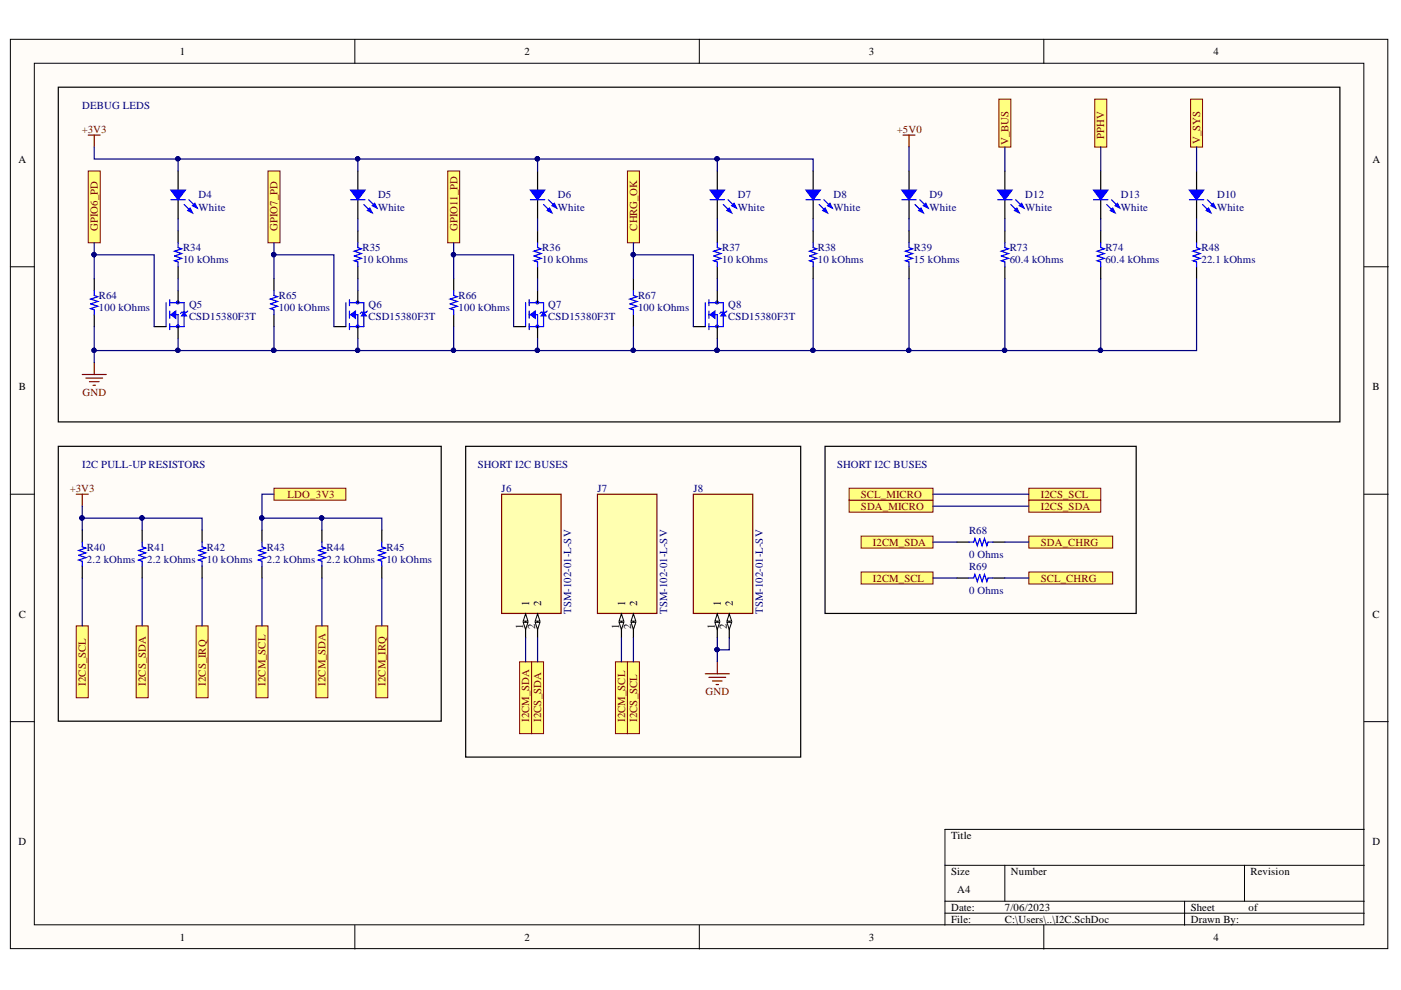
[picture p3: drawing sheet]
<svg xmlns="http://www.w3.org/2000/svg" width="297mm" height="210mm" viewBox="0 0 297 210" stroke-linecap="round" stroke-linejoin="round" font-family="sans-serif">
<defs><g id="words">
<g font-size="2.3">
<text x="38.1" y="11.6">1</text>
<text x="111.2" y="11.6">2</text>
<text x="184.2" y="11.6">3</text>
<text x="257.3" y="11.6">4</text>
<text x="3.9" y="34.5">A</text>
<text x="291" y="34.5">A</text>
<text x="4" y="82.7">B</text>
<text x="291" y="82.7">B</text>
<text x="4" y="130.9">C</text>
<text x="112.2" y="128.4" transform="rotate(-90 112.2 128.4)">1</text>
<text x="114.7" y="128.4" transform="rotate(-90 114.7 128.4)">2</text>
<text x="132.6" y="128.4" transform="rotate(-90 132.6 128.4)">1</text>
<text x="135.1" y="128.4" transform="rotate(-90 135.1 128.4)">2</text>
<text x="152.9" y="128.4" transform="rotate(-90 152.9 128.4)">1</text>
<text x="155.4" y="128.4" transform="rotate(-90 155.4 128.4)">2</text>
<text x="291" y="130.9">C</text>
<text x="110.9" y="133.3" transform="rotate(-90 110.9 133.3)">1</text>
<text x="113.5" y="133.3" transform="rotate(-90 113.5 133.3)">2</text>
<text x="131.3" y="133.3" transform="rotate(-90 131.3 133.3)">1</text>
<text x="133.8" y="133.3" transform="rotate(-90 133.8 133.3)">2</text>
<text x="151.6" y="133.3" transform="rotate(-90 151.6 133.3)">1</text>
<text x="154.1" y="133.3" transform="rotate(-90 154.1 133.3)">2</text>
<text x="3.9" y="179.2">D</text>
<text x="201.6" y="177.9">Title</text>
<text x="291" y="179.2">D</text>
<text x="201.6" y="185.5">Size</text>
<text x="214.3" y="185.5">Number</text>
<text x="265.1" y="185.5">Revision</text>
<text x="202.9" y="189.3">A4</text>
<text x="201.6" y="193.1">Date:</text>
<text x="201.6" y="195.7">File:</text>
<text x="213.1" y="193.1">7/06/2023</text>
<text x="213.1" y="195.7">C:\Users\..\I2C.SchDoc</text>
<text x="252.5" y="193.1">Sheet</text>
<text x="252.5" y="195.7">Drawn By:</text>
<text x="264.7" y="193.1">of</text>
<text x="38.1" y="199.5">1</text>
<text x="111.2" y="199.5">2</text>
<text x="184.2" y="199.5">3</text>
<text x="257.3" y="199.5">4</text>
</g>
<g font-size="2.3" fill="#000080">
<text x="17.4" y="23.1">DEBUG LEDS</text>
<text x="42.1" y="42.1">D4</text>
<text x="42.1" y="44.7">White</text>
<text x="80.2" y="42.1">D5</text>
<text x="80.2" y="44.7">White</text>
<text x="118.3" y="42.1">D6</text>
<text x="118.3" y="44.7">White</text>
<text x="156.4" y="42.1">D7</text>
<text x="156.4" y="44.7">White</text>
<text x="176.7" y="42.1">D8</text>
<text x="176.7" y="44.7">White</text>
<text x="197.1" y="42.1">D9</text>
<text x="197.1" y="44.7">White</text>
<text x="217.4" y="42.1">D12</text>
<text x="217.4" y="44.7">White</text>
<text x="237.7" y="42.1">D13</text>
<text x="237.7" y="44.7">White</text>
<text x="258" y="42.1">D10</text>
<text x="258" y="44.7">White</text>
<text x="38.8" y="53.3">R34</text>
<text x="76.9" y="53.3">R35</text>
<text x="115" y="53.3">R36</text>
<text x="153.1" y="53.3">R37</text>
<text x="173.4" y="53.3">R38</text>
<text x="193.8" y="53.3">R39</text>
<text x="214.1" y="53.3">R73</text>
<text x="234.4" y="53.3">R74</text>
<text x="254.7" y="53.3">R48</text>
<text x="38.8" y="55.8">10 kOhms</text>
<text x="76.9" y="55.8">10 kOhms</text>
<text x="115" y="55.8">10 kOhms</text>
<text x="153.1" y="55.8">10 kOhms</text>
<text x="173.4" y="55.8">10 kOhms</text>
<text x="193.8" y="55.8">15 kOhms</text>
<text x="214.1" y="55.8">60.4 kOhms</text>
<text x="234.4" y="55.8">60.4 kOhms</text>
<text x="254.7" y="55.8">22.1 kOhms</text>
<text x="21" y="66">100 kOhms</text>
<text x="21" y="63.4">R64</text>
<text x="40.1" y="65.3">Q5</text>
<text x="59.1" y="66">100 kOhms</text>
<text x="59.1" y="63.4">R65</text>
<text x="78.1" y="65.3">Q6</text>
<text x="97.2" y="66">100 kOhms</text>
<text x="97.2" y="63.4">R66</text>
<text x="116.3" y="65.3">Q7</text>
<text x="135.3" y="66">100 kOhms</text>
<text x="135.3" y="63.4">R67</text>
<text x="154.4" y="65.3">Q8</text>
<text x="40.1" y="67.8">CSD15380F3T</text>
<text x="78.1" y="67.8">CSD15380F3T</text>
<text x="116.3" y="67.8">CSD15380F3T</text>
<text x="154.4" y="67.8">CSD15380F3T</text>
<text x="17.4" y="99.2">I2C PULL-UP RESISTORS</text>
<text x="101.3" y="99.2">SHORT I2C BUSES</text>
<text x="177.5" y="99.2">SHORT I2C BUSES</text>
<text x="106.4" y="104.3">J6</text>
<text x="126.7" y="104.3">J7</text>
<text x="147" y="104.3">J8</text>
<text x="205.4" y="113.2">R68</text>
<text x="18.4" y="119.3">2.2 kOhms</text>
<text x="18.4" y="116.7">R40</text>
<text x="31.2" y="119.3">2.2 kOhms</text>
<text x="31.2" y="116.7">R41</text>
<text x="43.9" y="119.3">10 kOhms</text>
<text x="43.9" y="116.7">R42</text>
<text x="56.6" y="119.3">2.2 kOhms</text>
<text x="56.6" y="116.7">R43</text>
<text x="69.2" y="119.3">2.2 kOhms</text>
<text x="69.2" y="116.7">R44</text>
<text x="81.9" y="119.3">10 kOhms</text>
<text x="81.9" y="116.7">R45</text>
<text x="205.4" y="118.3">0 Ohms</text>
<text x="205.4" y="125.9">0 Ohms</text>
<text x="205.4" y="120.8">R69</text>
<text x="121.1" y="130.2" transform="rotate(-90 121.1 130.2)">TSM-102-01-L-SV</text>
<text x="141.4" y="130.2" transform="rotate(-90 141.4 130.2)">TSM-102-01-L-SV</text>
<text x="161.7" y="130.2" transform="rotate(-90 161.7 130.2)">TSM-102-01-L-SV</text>
</g>
<g font-size="2.3" fill="#800000">
<text x="17.3" y="28.1">+3V3</text>
<text x="190.1" y="28.1">+5V0</text>
<text x="234.1" y="29.4" transform="rotate(-90 234.1 29.4)">PPHV</text>
<text x="213.8" y="30.8" transform="rotate(-90 213.8 30.8)">V_BUS</text>
<text x="254.5" y="30.6" transform="rotate(-90 254.5 30.6)">V_SYS</text>
<text x="20.7" y="48.9" transform="rotate(-90 20.7 48.9)">GPIO6_PD</text>
<text x="58.8" y="48.9" transform="rotate(-90 58.8 48.9)">GPIO7_PD</text>
<text x="97" y="48.9" transform="rotate(-90 97 48.9)">GPIO11_PD</text>
<text x="135.1" y="48.9" transform="rotate(-90 135.1 48.9)">CHRG_OK</text>
<text x="17.5" y="84">GND</text>
<text x="14.8" y="104.3">+3V3</text>
<text x="61" y="105.6">LDO_3V3</text>
<text x="182.5" y="105.6">SCL_MICRO</text>
<text x="220.7" y="105.6">I2CS_SCL</text>
<text x="182.5" y="108.1">SDA_MICRO</text>
<text x="220.7" y="108.1">I2CS_SDA</text>
<text x="185.1" y="115.7">I2CM_SDA</text>
<text x="220.7" y="115.7">SDA_CHRG</text>
<text x="185.1" y="123.3">I2CM_SCL</text>
<text x="220.7" y="123.3">SCL_CHRG</text>
<text x="18.2" y="145.4" transform="rotate(-90 18.2 145.4)">I2CS_SCL</text>
<text x="30.9" y="145.4" transform="rotate(-90 30.9 145.4)">I2CS_SDA</text>
<text x="43.6" y="145.4" transform="rotate(-90 43.6 145.4)">I2CS_IRQ</text>
<text x="56.3" y="145.4" transform="rotate(-90 56.3 145.4)">I2CM_SCL</text>
<text x="69" y="145.4" transform="rotate(-90 69 145.4)">I2CM_SDA</text>
<text x="81.8" y="145.4" transform="rotate(-90 81.8 145.4)">I2CM_IRQ</text>
<text x="149.6" y="147.4">GND</text>
<text x="112.2" y="153" transform="rotate(-90 112.2 153)">I2CM_SDA</text>
<text x="114.7" y="153" transform="rotate(-90 114.7 153)">I2CS_SDA</text>
<text x="132.6" y="153" transform="rotate(-90 132.6 153)">I2CM_SCL</text>
<text x="135.1" y="153" transform="rotate(-90 135.1 153)">I2CS_SCL</text>
</g>
</g></defs>
<g fill="#fffcf8" stroke="#000" stroke-width=".21">
<path d="M2.2 8.3h292v192.8h-292z"/>
<path d="M7.3 13.4h281.9v182.7h-281.9z"/>
</g>
<g fill="none" stroke="#000" stroke-width=".21">
<path d="M75.2 8.3v5.1M148.3 8.3v5.1M221.3 8.3v5.1M2.2 56.6h5.1M289.3 56.6h5M2.2 104.8h5.1M289.3 104.8h5M2.2 153h5.1M289.3 153h5M289.3 175.9h-89v20.3M75.2 196.2v5M148.3 196.2v5"/>
<path d="M200.3 183.5h89M200.3 191.1h89M200.3 193.6h89M213 183.5v7.6M221.3 196.2v5M251.2 191.1v5.1M263.9 183.5v7.6"/>
</g>
<g fill="#ffff80" stroke="#800000" stroke-width=".21">
<path d="M218.1 113.7h17.8v2.5h-17.8z" fill-rule="evenodd"/>
<path d="M218.1 121.3h17.8v2.5h-17.8z" fill-rule="evenodd"/>
<path d="M182.6 121.3h15.2v2.5h-15.2z" fill-rule="evenodd"/>
<path d="M182.6 113.7h15.2v2.5h-15.2z" fill-rule="evenodd"/>
<path d="M180 106.1h17.8v2.5h-17.8z" fill-rule="evenodd"/>
<path d="M180 103.5h17.8v2.6h-17.8z" fill-rule="evenodd"/>
<path d="M218.1 103.5h15.3v2.6h-15.3z" fill-rule="evenodd"/>
<path d="M218.1 106.1h15.3v2.5h-15.3z" fill-rule="evenodd"/>
<path d="M130.5 140.3h2.5v15.2h-2.5z" fill-rule="evenodd"/>
<path d="M110.2 140.3h2.5v15.2h-2.5z" fill-rule="evenodd"/>
<path d="M133 140.3h2.6v15.2h-2.6z" fill-rule="evenodd"/>
<path d="M112.7 140.3h2.5v15.2h-2.5z" fill-rule="evenodd"/>
</g>
<path d="M106.4 104.8h12.6v25.3h-12.6z" fill="#ffffb0" stroke="#800000" stroke-width=".25"/>
<path d="M111.4 130.2v5" fill="none" stroke="#000" stroke-width=".25"/>
<path d="M111.4 130.2l.5 1.5h-1z" fill="#fffcf8"/>
<path d="M111.4 130.2l.5 1.5h-1z" fill="none" stroke="#000" stroke-width=".21"/>
<path d="M110.9 131.9h1l-.5 1.6z" fill="#fffcf8"/>
<path d="M110.9 131.9h1l-.5 1.6z" fill="none" stroke="#000" stroke-width=".21"/>
<path d="M114 130.2v5" fill="none" stroke="#000" stroke-width=".25"/>
<path d="M114 130.2l.5 1.5h-1z" fill="#fffcf8"/>
<path d="M114 130.2l.5 1.5h-1z" fill="none" stroke="#000" stroke-width=".21"/>
<path d="M113.5 131.9h1l-.5 1.6z" fill="#fffcf8"/>
<path d="M113.5 131.9h1l-.5 1.6z" fill="none" stroke="#000" stroke-width=".21"/>
<path d="M126.7 104.8h12.6v25.3h-12.6z" fill="#ffffb0" stroke="#800000" stroke-width=".25"/>
<path d="M131.8 130.2v5" fill="none" stroke="#000" stroke-width=".25"/>
<path d="M131.8 130.2l.5 1.5h-1.1z" fill="#fffcf8"/>
<path d="M131.8 130.2l.5 1.5h-1.1z" fill="none" stroke="#000" stroke-width=".21"/>
<path d="M131.2 131.9h1.1l-.5 1.6z" fill="#fffcf8"/>
<path d="M131.2 131.9h1.1l-.5 1.6z" fill="none" stroke="#000" stroke-width=".21"/>
<path d="M134.3 130.2v5" fill="none" stroke="#000" stroke-width=".25"/>
<path d="M134.3 130.2l.5 1.5h-1z" fill="#fffcf8"/>
<path d="M134.3 130.2l.5 1.5h-1z" fill="none" stroke="#000" stroke-width=".21"/>
<path d="M133.8 131.9h1l-.5 1.6z" fill="#fffcf8"/>
<path d="M133.8 131.9h1l-.5 1.6z" fill="none" stroke="#000" stroke-width=".21"/>
<g fill="none" stroke="#000" stroke-width=".25">
<path d="M98.7 94.6h71.1v65.9h-71.1zM174.9 94.6h66v35.5h-66zM17.4 112.4v2.5M30.1 112.4v2.5M42.8 112.4v2.5M55.5 112.4v2.5M68.2 112.4v2.5M81 112.4v2.5M17.4 120v2.6M30.1 120v2.6M42.8 120v2.6M55.5 120v2.6"/>
<path d="M68.2 120v2.6M81 120v2.6"/>
</g>
<path d="M17.4 114.9v1.1l.8 .2-1.5 .5 1.5 .5-1.5 .5 1.5 .5-1.5 .5 .7 .3v1M30.1 114.9v1.1l.8 .2-1.5 .5 1.5 .5-1.5 .5 1.5 .5-1.5 .5 .7 .3v1M42.8 114.9v1.1l.8 .2-1.5 .5 1.5 .5-1.5 .5 1.5 .5-1.5 .5 .7 .3v1M55.5 114.9v1.1l.8 .2-1.5 .5 1.5 .5-1.5 .5 1.5 .5-1.5 .5 .7 .3v1M68.2 114.9v1.1l.8 .2-1.5 .5 1.5 .5-1.5 .5 1.5 .5-1.5 .5 .7 .3v1M81 114.9v1.1l.7 .2-1.5 .5 1.5 .5-1.5 .5 1.5 .5-1.5 .5 .8 .3v1" fill="none" stroke="#00f" stroke-width=".25"/>
<path d="M16.2 104.8h2.5M17.4 104.8v2.5" fill="none" stroke="#800000" stroke-width=".25"/>
<g fill="#ffff80" stroke="#800000" stroke-width=".21">
<path d="M16.2 132.7h2.5v15.2h-2.5z" fill-rule="evenodd"/>
<path d="M28.9 132.7h2.5v15.2h-2.5z" fill-rule="evenodd"/>
<path d="M41.6 132.7h2.5v15.2h-2.5z" fill-rule="evenodd"/>
<path d="M54.3 132.7h2.5v15.2h-2.5z" fill-rule="evenodd"/>
<path d="M67 132.7h2.5v15.2h-2.5z" fill-rule="evenodd"/>
<path d="M79.7 132.7h2.5v15.2h-2.5z" fill-rule="evenodd"/>
</g>
<path d="M12.4 94.6h81.2v58.3h-81.2z" fill="none" stroke="#000" stroke-width=".25"/>
<g fill="#ffff80" stroke="#800000" stroke-width=".21">
<path d="M18.7 36.3h2.6v15.2h-2.6z" fill-rule="evenodd"/>
<path d="M56.8 36.3h2.6v15.2h-2.6z" fill-rule="evenodd"/>
<path d="M94.9 36.3h2.6v15.2h-2.6z" fill-rule="evenodd"/>
</g>
<path d="M75.9 36.3v4M75.9 42.3v4.1" fill="none" stroke="#000" stroke-width=".25"/>
<path d="M74.3 42.3h3.1" fill="none" stroke="#00f" stroke-width=".25"/>
<path d="M74.3 40.3h3.1l-1.5 2z" fill="#00f"/>
<path d="M74.3 40.3h3.1l-1.5 2zM78.2 42.3l1.2 1.3" fill="none" stroke="#00f" stroke-width=".25"/>
<path d="M78.9 43.6l.5-.5 .5 1z" fill="#00f"/>
<path d="M77.1 43.4l1.6 1.5M78.9 43.6l.5-.5 .5 1z" fill="none" stroke="#00f" stroke-width=".25"/>
<path d="M77.9 44.6l.5-.5 .5 1z" fill="#00f"/>
<path d="M36.2 42.3h3.1M77.9 44.6l.5-.5 .5 1z" fill="none" stroke="#00f" stroke-width=".25"/>
<path d="M37.8 36.3v4M37.8 42.3v4.1" fill="none" stroke="#000" stroke-width=".25"/>
<path d="M36.2 40.3h3.1l-1.5 2z" fill="#00f"/>
<path d="M36.2 40.3h3.1l-1.5 2zM40 42.3l1.3 1.3" fill="none" stroke="#00f" stroke-width=".25"/>
<path d="M40.8 43.6l.5-.5 .5 1z" fill="#00f"/>
<path d="M39 43.4l1.6 1.5M40.8 43.6l.5-.5 .5 1z" fill="none" stroke="#00f" stroke-width=".25"/>
<path d="M39.8 44.6l.5-.5 .5 1z" fill="#00f"/>
<path d="M39.8 44.6l.5-.5 .5 1zM112.5 42.3h3" fill="none" stroke="#00f" stroke-width=".25"/>
<path d="M114 36.3v4M114 42.3v4.1" fill="none" stroke="#000" stroke-width=".25"/>
<path d="M112.5 40.3h3l-1.5 2z" fill="#00f"/>
<path d="M112.5 40.3h3l-1.5 2zM116.3 42.3l1.2 1.3" fill="none" stroke="#00f" stroke-width=".25"/>
<path d="M117 43.6l.5-.5 .5 1z" fill="#00f"/>
<path d="M115.2 43.4l1.6 1.5M117 43.6l.5-.5 .5 1z" fill="none" stroke="#00f" stroke-width=".25"/>
<path d="M116 44.6l.5-.5 .5 1z" fill="#00f"/>
<path d="M37.8 51.5v1l.7 .3-1.5 .5 1.5 .5-1.5 .5 1.5 .5-1.5 .5 .8 .2v1.1M75.9 51.5v1l.7 .3-1.5 .5 1.5 .5-1.5 .5 1.5 .5-1.5 .5 .8 .2v1.1M114 51.5v1l.7 .3-1.5 .5 1.5 .5-1.5 .5 1.5 .5-1.5 .5 .8 .2v1.1M116 44.6l.5-.5 .5 1zM35.2 64.2v5.1M36 66.7h1.8v2.6M36 63.5v1.3M36 66v1.5M36 68.6v1.3M36 64.2h3v5.1h-3M39.8 66l-.3 .2h-1l-.2 .3" fill="none" stroke="#00f" stroke-width=".25"/>
<path d="M37.8 48.9v2.6M37.8 56.6v2.5M75.9 48.9v2.6M75.9 56.6v2.5M114 48.9v2.6M114 56.6v2.5" fill="none" stroke="#000" stroke-width=".25"/>
<path d="M18.7 28.6h2.6M20 28.6v2.6M17.4 79.4h5.1M20 76.9v2.5M18.2 80.2h3.6M19 80.9h2M19.7 81.7h.5" fill="none" stroke="#800000" stroke-width=".25"/>
<path d="M39 66.2l.5 .8h-1z" fill="#00f"/>
<path d="M39 66.2l.5 .8h-1z" fill="none" stroke="#00f" stroke-width=".25"/>
<path d="M36.2 66.7l1.1-.7v1.5z" fill="#00f"/>
<path d="M36.2 66.7l1.1-.7v1.5zM73.3 64.2v5.1M74.1 63.5v1.3M74.1 66v1.5M74.1 68.6v1.3M74.1 66.7h1.8v2.6M74.1 64.2h3v5.1h-3M77.9 66l-.3 .2h-1l-.2 .3" fill="none" stroke="#00f" stroke-width=".25"/>
<g fill="none" stroke="#00f" stroke-width=".21">
<circle cx="37.7" cy="64.1" r=".32"/>
<circle cx="37.7" cy="69.2" r=".31"/>
</g>
<path d="M32.7 69.3h2.5M37.8 61.6v2.6M37.8 69.3v2.5" fill="none" stroke="#000" stroke-width=".25"/>
<path d="M77.1 66.2l.5 .8h-1z" fill="#00f"/>
<path d="M77.1 66.2l.5 .8h-1z" fill="none" stroke="#00f" stroke-width=".25"/>
<path d="M74.3 66.7l1.1-.7v1.5z" fill="#00f"/>
<path d="M74.3 66.7l1.1-.7v1.5zM111.4 64.2v5.1M112.2 63.5v1.3M112.2 66v1.5M112.2 68.6v1.3M112.2 66.7h1.8v2.6M112.2 64.2h3v5.1h-3M116 66l-.2 .2h-1.1l-.2 .3" fill="none" stroke="#00f" stroke-width=".25"/>
<g fill="none" stroke="#00f" stroke-width=".21">
<circle cx="75.8" cy="64.1" r=".31"/>
<circle cx="75.8" cy="69.2" r=".3"/>
</g>
<path d="M70.8 69.3h2.5M75.9 61.6v2.6M75.9 69.3v2.5" fill="none" stroke="#000" stroke-width=".25"/>
<path d="M115.2 66.2l.6 .8h-1.1z" fill="#00f"/>
<path d="M115.2 66.2l.6 .8h-1.1z" fill="none" stroke="#00f" stroke-width=".25"/>
<path d="M112.5 66.7l1-.7v1.5z" fill="#00f"/>
<path d="M170.9 42.3h3M112.5 66.7l1-.7v1.5z" fill="none" stroke="#00f" stroke-width=".25"/>
<g fill="none" stroke="#00f" stroke-width=".21">
<circle cx="113.9" cy="64.1" r=".31"/>
<circle cx="113.9" cy="69.2" r=".3"/>
</g>
<path d="M12.4 18.5h271.7v71h-271.7zM172.4 36.3v4M172.4 42.3v4.1M108.9 69.3h2.5M114 61.6v2.6M114 69.3v2.5" fill="none" stroke="#000" stroke-width=".25"/>
<path d="M170.9 40.3h3l-1.5 2z" fill="#00f"/>
<path d="M170.9 40.3h3l-1.5 2zM174.7 42.3l1.3 1.3" fill="none" stroke="#00f" stroke-width=".25"/>
<path d="M175.5 43.6l.5-.5 .5 1z" fill="#00f"/>
<path d="M173.7 43.4l1.5 1.5M175.5 43.6l.5-.5 .5 1z" fill="none" stroke="#00f" stroke-width=".25"/>
<path d="M174.4 44.6l.5-.5 .6 1z" fill="#00f"/>
<path d="M172.4 51.5v1l.8 .3-1.6 .5 1.6 .5-1.6 .5 1.6 .5-1.6 .5 .8 .2v1.1M174.4 44.6l.5-.5 .6 1z" fill="none" stroke="#00f" stroke-width=".25"/>
<path d="M172.4 48.9v2.6M172.4 56.6v2.5" fill="none" stroke="#000" stroke-width=".25"/>
<path d="M133 36.3h2.6v15.2h-2.6z" fill-rule="evenodd" fill="#ffff80" stroke="#800000" stroke-width=".21"/>
<path d="M152.1 36.3v4M152.1 42.3v4.1" fill="none" stroke="#000" stroke-width=".25"/>
<path d="M150.6 42.3h3" fill="none" stroke="#00f" stroke-width=".25"/>
<path d="M150.6 40.3h3l-1.5 2z" fill="#00f"/>
<path d="M150.6 40.3h3l-1.5 2zM154.4 42.3l1.2 1.3" fill="none" stroke="#00f" stroke-width=".25"/>
<path d="M155.1 43.6l.5-.5 .5 1z" fill="#00f"/>
<path d="M153.4 43.4l1.5 1.5M155.1 43.6l.5-.5 .5 1z" fill="none" stroke="#00f" stroke-width=".25"/>
<path d="M154.1 44.6l.5-.5 .5 1z" fill="#00f"/>
<path d="M152.1 51.5v1l.7 .3-1.5 .5 1.5 .5-1.5 .5 1.5 .5-1.5 .5 .8 .2v1.1M154.1 44.6l.5-.5 .5 1zM149.5 64.2v5.1M150.3 66.7h1.8v2.6M150.3 63.5v1.3M150.3 66v1.5M150.3 68.6v1.3M150.3 64.2h3.1v5.1h-3.1M154.1 66l-.2 .2h-1.1l-.2 .3" fill="none" stroke="#00f" stroke-width=".25"/>
<path d="M152.1 48.9v2.6M152.1 56.6v2.5" fill="none" stroke="#000" stroke-width=".25"/>
<path d="M153.4 66.2l.5 .8h-1.1z" fill="#00f"/>
<path d="M153.4 66.2l.5 .8h-1.1z" fill="none" stroke="#00f" stroke-width=".25"/>
<path d="M150.6 66.7l1-.7v1.5z" fill="#00f"/>
<path d="M191.2 42.3h3.1M150.6 66.7l1-.7v1.5z" fill="none" stroke="#00f" stroke-width=".25"/>
<g fill="none" stroke="#00f" stroke-width=".21">
<circle cx="152" cy="64.1" r=".32"/>
<circle cx="152" cy="69.2" r=".31"/>
</g>
<path d="M192.7 36.3v4M192.7 42.3v4.1M147 69.3h2.5M152.1 61.6v2.6M152.1 69.3v2.5" fill="none" stroke="#000" stroke-width=".25"/>
<path d="M191.2 40.3h3.1l-1.6 2z" fill="#00f"/>
<path d="M191.2 40.3h3.1l-1.6 2zM195 42.3l1.3 1.3" fill="none" stroke="#00f" stroke-width=".25"/>
<path d="M195.8 43.6l.5-.5 .5 1z" fill="#00f"/>
<path d="M194 43.4l1.5 1.5M195.8 43.6l.5-.5 .5 1z" fill="none" stroke="#00f" stroke-width=".25"/>
<path d="M194.8 44.6l.5-.5 .5 1z" fill="#00f"/>
<path d="M194.8 44.6l.5-.5 .5 1z" fill="none" stroke="#00f" stroke-width=".25"/>
<path d="M191.5 28.6h2.5M192.7 28.6v2.6" fill="none" stroke="#800000" stroke-width=".25"/>
<path d="M147 104.8h12.6v25.3h-12.6z" fill="#ffffb0" stroke="#800000" stroke-width=".25"/>
<path d="M152.1 130.2v5" fill="none" stroke="#000" stroke-width=".25"/>
<path d="M152.1 130.2l.5 1.5h-1z" fill="#fffcf8"/>
<path d="M152.1 130.2l.5 1.5h-1z" fill="none" stroke="#000" stroke-width=".21"/>
<path d="M151.6 131.9h1l-.5 1.6z" fill="#fffcf8"/>
<path d="M151.6 131.9h1l-.5 1.6z" fill="none" stroke="#000" stroke-width=".21"/>
<path d="M154.6 130.2v5" fill="none" stroke="#000" stroke-width=".25"/>
<path d="M154.6 130.2l.5 1.5h-1z" fill="#fffcf8"/>
<path d="M154.6 130.2l.5 1.5h-1z" fill="none" stroke="#000" stroke-width=".21"/>
<path d="M154.1 131.9h1l-.5 1.6z" fill="#fffcf8"/>
<path d="M154.1 131.9h1l-.5 1.6z" fill="none" stroke="#000" stroke-width=".21"/>
<path d="M149.5 142.9h5.1M150.3 143.6h3.6M151.1 144.4h2M151.8 145.1h.5M152.1 140.3v2.6" fill="none" stroke="#800000" stroke-width=".25"/>
<g fill="none" stroke="#000" stroke-width=".25">
<path d="M20 59.1v2.5M58.1 59.1v2.5M96.2 59.1v2.5M134.3 59.1v2.5M192.7 48.9v2.6M192.7 56.6v2.5M20 66.7v2.6M58.1 66.7v2.6M96.2 66.7v2.6M134.3 66.7v2.6M202.9 114.9h2.5M210.5 114.9h2.5"/>
<path d="M202.9 122.6h2.5M210.5 122.6h2.5"/>
</g>
<path d="M192.7 51.5v1l.8 .3-1.5 .5 1.5 .5-1.5 .5 1.5 .5-1.5 .5 .7 .2v1.1M20 61.6v1.1l.7 .2-1.5 .5 1.5 .5-1.5 .5 1.5 .5-1.5 .5 .8 .3v1M58.1 61.6v1.1l.7 .2-1.5 .5 1.5 .5-1.5 .5 1.5 .5-1.5 .5 .8 .3v1M96.2 61.6v1.1l.8 .2-1.6 .5 1.6 .5-1.6 .5 1.6 .5-1.6 .5 .8 .3v1M134.3 61.6v1.1l.8 .2-1.6 .5 1.6 .5-1.6 .5 1.6 .5-1.6 .5 .8 .3v1M205.4 114.9h1l.3-.7 .5 1.5 .5-1.5 .5 1.5 .5-1.5 .5 1.5 .3-.8h1M205.4 122.6h1l.3-.8 .5 1.5 .5-1.5 .5 1.5 .5-1.5 .5 1.5 .3-.7h1" fill="none" stroke="#00f" stroke-width=".25"/>
<g fill="#ffff80" stroke="#800000" stroke-width=".21">
<path d="M58.1 103.5h15.2v2.6h-15.2z" fill-rule="evenodd"/>
<path d="M211.8 21h2.5v10.2h-2.5z" fill-rule="evenodd"/>
<path d="M232.1 21h2.5v10.2h-2.5z" fill-rule="evenodd"/>
</g>
<path d="M213 36.3v4M213 42.3v4.1" fill="none" stroke="#000" stroke-width=".25"/>
<path d="M211.5 42.3h3.1" fill="none" stroke="#00f" stroke-width=".25"/>
<path d="M211.5 40.3h3.1l-1.6 2z" fill="#00f"/>
<path d="M211.5 40.3h3.1l-1.6 2zM215.3 42.3l1.3 1.3" fill="none" stroke="#00f" stroke-width=".25"/>
<path d="M216.1 43.6l.5-.5 .5 1z" fill="#00f"/>
<path d="M214.3 43.4l1.5 1.5M216.1 43.6l.5-.5 .5 1z" fill="none" stroke="#00f" stroke-width=".25"/>
<path d="M215.1 44.6l.5-.5 .5 1z" fill="#00f"/>
<path d="M215.1 44.6l.5-.5 .5 1zM231.8 42.3h3.1" fill="none" stroke="#00f" stroke-width=".25"/>
<path d="M233.4 36.3v4M233.4 42.3v4.1" fill="none" stroke="#000" stroke-width=".25"/>
<path d="M231.8 40.3h3.1l-1.5 2z" fill="#00f"/>
<path d="M231.8 40.3h3.1l-1.5 2zM235.7 42.3l1.2 1.3" fill="none" stroke="#00f" stroke-width=".25"/>
<path d="M236.4 43.6l.5-.5 .5 1z" fill="#00f"/>
<path d="M234.6 43.4l1.6 1.5M236.4 43.6l.5-.5 .5 1z" fill="none" stroke="#00f" stroke-width=".25"/>
<path d="M235.4 44.6l.5-.5 .5 1z" fill="#00f"/>
<path d="M213 51.5v1l.8 .3-1.5 .5 1.5 .5-1.5 .5 1.5 .5-1.5 .5 .7 .2v1.1M233.4 51.5v1l.7 .3-1.5 .5 1.5 .5-1.5 .5 1.5 .5-1.5 .5 .8 .2v1.1M235.4 44.6l.5-.5 .5 1z" fill="none" stroke="#00f" stroke-width=".25"/>
<path d="M213 48.9v2.6M213 56.6v2.5M233.4 48.9v2.6M233.4 56.6v2.5" fill="none" stroke="#000" stroke-width=".25"/>
<path d="M252.4 21h2.6v10.2h-2.6z" fill-rule="evenodd" fill="#ffff80" stroke="#800000" stroke-width=".21"/>
<path d="M253.7 36.3v4M253.7 42.3v4.1" fill="none" stroke="#000" stroke-width=".25"/>
<path d="M252.2 42.3h3" fill="none" stroke="#00f" stroke-width=".25"/>
<path d="M252.2 40.3h3l-1.5 2z" fill="#00f"/>
<path d="M252.2 40.3h3l-1.5 2zM256 42.3l1.3 1.3" fill="none" stroke="#00f" stroke-width=".25"/>
<path d="M256.7 43.6l.6-.5 .5 1z" fill="#00f"/>
<path d="M255 43.4l1.5 1.5M256.7 43.6l.6-.5 .5 1z" fill="none" stroke="#00f" stroke-width=".25"/>
<path d="M255.7 44.6l.5-.5 .5 1z" fill="#00f"/>
<path d="M253.7 51.5v1l.8 .3-1.6 .5 1.6 .5-1.6 .5 1.6 .5-1.6 .5 .8 .2v1.1M255.7 44.6l.5-.5 .5 1z" fill="none" stroke="#00f" stroke-width=".25"/>
<path d="M253.7 48.9v2.6M253.7 56.6v2.5" fill="none" stroke="#000" stroke-width=".25"/>
<g fill="none" stroke="#000080" stroke-width=".25">
<path d="M20 31.2v2.5h94M37.8 33.7v2.6M75.9 33.7v2.6M114 33.7h58.4v2.6M114 33.7v2.6M152.1 33.7v2.6M192.7 31.2v5.1M213 31.2v5.1M233.4 31.2v5.1M253.7 31.2v5.1M20 51.5v2.5h12.7v15.3M20 54v5.1"/>
<path d="M37.8 46.4v2.5M37.8 59.1v2.5M58.1 51.5v2.5h12.7v15.3M58.1 54v5.1M75.9 46.4v2.5M75.9 59.1v2.5M96.2 51.5v2.5h12.7v15.3M96.2 54v5.1M114 46.4v2.5M114 59.1v2.5M134.3 51.5v7.6M134.3 54h12.7v15.3"/>
<path d="M152.1 46.4v2.5M152.1 59.1v2.5M172.4 59.1v15.2h20.3v-15.2M172.4 46.4v2.5M192.7 46.4v2.5M213 46.4v2.5M213 59.1v15.2M233.4 59.1v15.2h-40.7M233.4 46.4v2.5M253.7 59.1v15.2h-20.3M253.7 46.4v2.5M20 69.3v5"/>
<path d="M37.8 71.8v2.5M58.1 74.3h38.1M58.1 74.3h-38.1v2.6M58.1 69.3v5M75.9 71.8v2.5M96.2 69.3v5h55.9M114 71.8v2.5M134.3 69.3v5M152.1 71.8v2.5M152.1 74.3h20.3M17.4 112.4v-2.5h25.4v2.5M17.4 107.3v2.6"/>
<path d="M30.1 109.9v2.5M55.5 109.9h25.5v2.5M58.1 104.8h-2.6v7.6M68.2 109.9v2.5M197.8 104.8h20.3M197.8 107.3h20.3M197.8 114.9h5.1M213 114.9h5.1M17.4 122.6v10.1M30.1 122.6v10.1M42.8 122.6v10.1M55.5 122.6v10.1"/>
<path d="M68.2 122.6v10.1M81 122.6v10.1M111.4 135.2v5.1M114 135.2v5.1M131.8 135.2v5.1M134.3 135.2v5.1M152.1 135.2v5.1M154.6 135.2v2.6h-2.5M197.8 122.6h5.1M213 122.6h5.1"/>
</g>
<g fill="#000080" stroke="#000080" stroke-width=".21">
<circle cx="30.1" cy="109.8" r=".46"/>
<circle cx="172.3" cy="74.3" r=".46"/>
<circle cx="192.7" cy="74.3" r=".46"/>
<circle cx="152" cy="137.7" r=".46"/>
<circle cx="152" cy="33.7" r=".46"/>
<circle cx="152" cy="74.3" r=".46"/>
<circle cx="134.2" cy="74.3" r=".46"/>
<circle cx="134.2" cy="54" r=".46"/>
<circle cx="113.9" cy="33.7" r=".46"/>
<circle cx="96.1" cy="54" r=".46"/>
<circle cx="113.9" cy="74.3" r=".46"/>
<circle cx="75.8" cy="74.3" r=".46"/>
<circle cx="75.8" cy="33.7" r=".46"/>
<circle cx="96.1" cy="74.3" r=".46"/>
<circle cx="58" cy="54" r=".47"/>
<circle cx="58" cy="74.3" r=".46"/>
<circle cx="37.7" cy="33.7" r=".46"/>
<circle cx="37.7" cy="74.3" r=".46"/>
<circle cx="19.9" cy="54" r=".46"/>
<circle cx="19.9" cy="74.3" r=".46"/>
<circle cx="17.4" cy="109.8" r=".47"/>
<circle cx="55.5" cy="109.8" r=".46"/>
<circle cx="68.2" cy="109.8" r=".47"/>
<circle cx="213" cy="74.3" r=".46"/>
<circle cx="233.3" cy="74.3" r=".46"/>
</g>
<use href="#words"/>
</svg>
